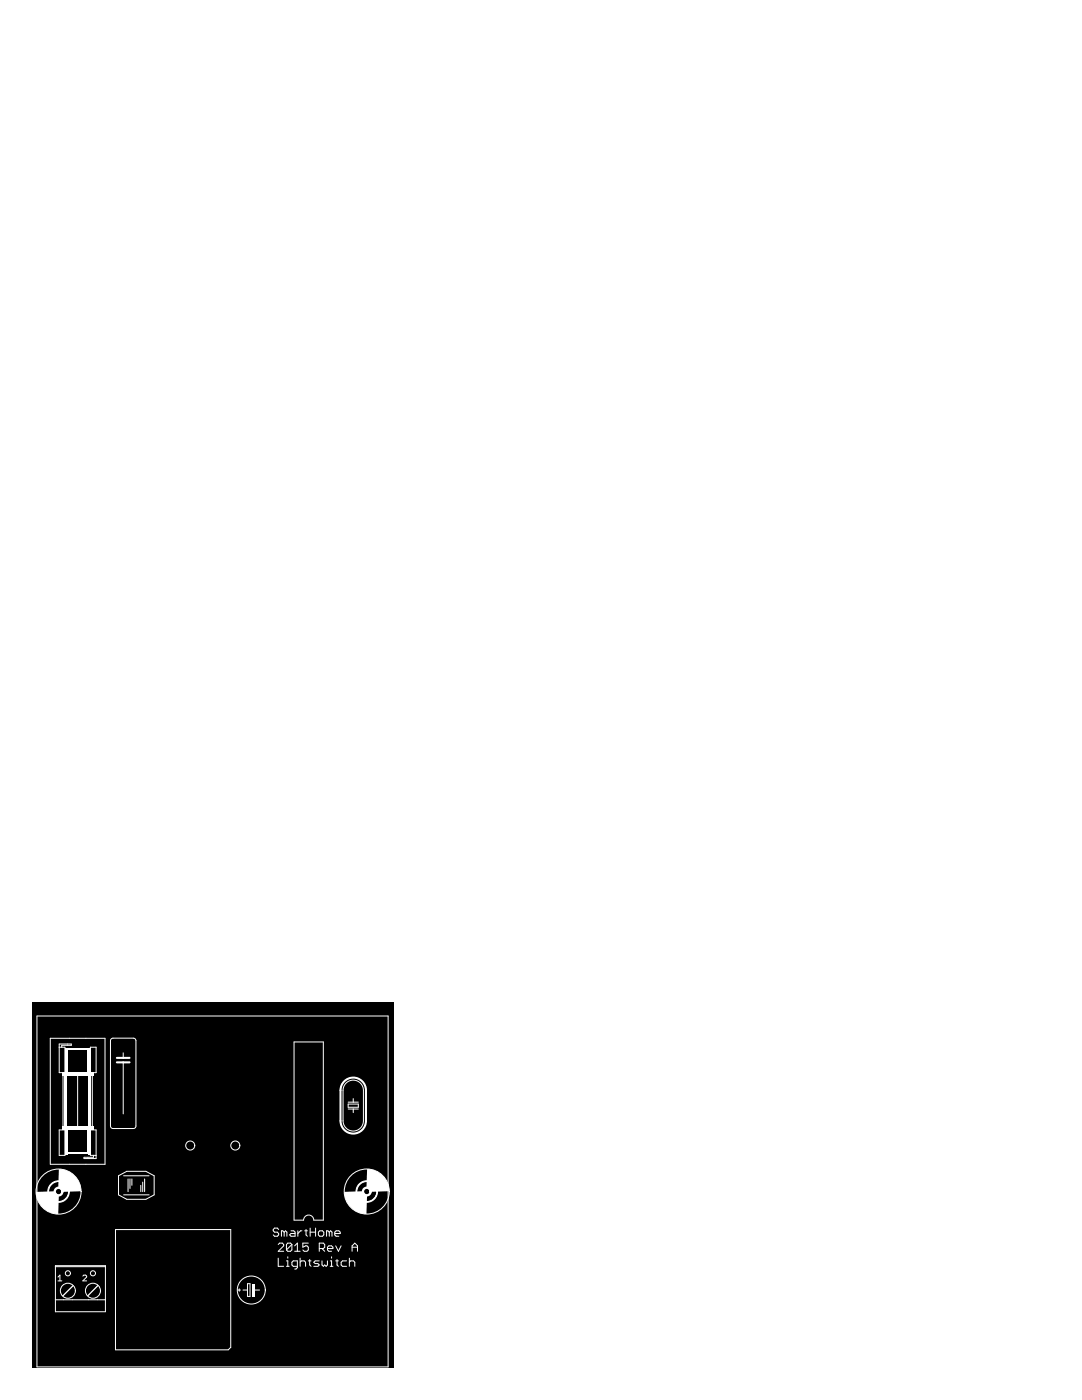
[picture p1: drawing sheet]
<svg xmlns="http://www.w3.org/2000/svg" width="216mm" height="279mm" viewBox="0 0 216 279" stroke-linecap="round" stroke-linejoin="round" font-family="sans-serif">
<path d="M6.4 200h72.1v73h-72.1z" fill="#000"/>
<g fill="none" stroke="#fff" stroke-width=".2">
<path d="M7.4 202.8h70v70h-70zM10 207.2h11v25.2h-11zM11.8 209h1.2v5.1h-1.2v-5.7h2.4v.2h-1.9v.4M12.6 214.7v10.2M15.5 214.6v10.4M18 209h1.2v5.1h-1.2zM18.4 214.7v10.2M58.7 207.9h5.8v35.6h-1.9a1.02 1.02 0 0 0-1-1 1.02 1.02 0 0 0-1 1h-1.9zM11.8 225.5h1.2v5.1h-1.2zM18.7 230.6v.4h-1.9v.2h2.4v-5.7h-1.2v5.1h1.2M23.6 234.7l1.7-.9h3.8l1.7 .9v3.8l-1.7 .8h-3.8l-1.7-.8zM24.7 234.7h5"/>
<path d="M24.7 238.5h5M25.6 235.3v2.5M25.9 235.3v1.9M26.3 235.3v1.3M28.1 236.6v1.2M28.5 235.9v1.9M28.9 235.3v2.5M23 245.4h23v23.5l-.5 .5h-22.5zM55.5 248.4l.3-.3h.5l.3 .3v.2l-1.1 1.1h1.1M55.5 251.1v1.6h1.1M55.6 245.4l-.3-.3h-.5l-.3 .3v.2l.3 .3h.5l.3 .3v.2l-.3 .3h-.5l-.3-.3M56.7 245.9l-.3-.3h-.2v1.1"/>
<path d="M56.7 245.9v.8M56.7 245.9l.3-.3 .2 .3v.8M57.2 252.7h.5M57.2 251.6h.2v1.1M57.4 250.8v.3M58.1 245.6h.5l.3 .3v.8h-.8l-.3-.3 .3-.2h.8M58.2 248.4v1l-.2 .3h-.6l-.2-.3M58.2 248.4l-.2-.3h-.6l-.2 .3v1M58.2 248.4l-1 1M58.8 249.7h1.1M58.8 248.6l.5-.5v1.6M59.3 252.7h-.8l-.3-.3v-.5l.3-.3h.8v1.4l-.2 .3h-.3"/>
<path d="M59.4 245.6v1.1M59.9 251.9l.3-.3h.5l.3 .3v.8M59.9 251.1v1.6M60.2 245.6h-.2l-.6 .6M60.8 245.6h.5M61.1 245.4v1l.2 .3M61.5 248.1h-1.1v.8l.6-.3h.2l.3 .3v.5l-.3 .3h-.5l-.3-.3M61.5 251.6h.6M61.8 251.4v1l.3 .3M61.9 245.9h1.1M61.9 245.1v1.6M63 245.1v1.6"/>
<path d="M63.7 251.6h-.8l-.3 .3 .3 .3h.5l.3 .2-.3 .3h-.8M63.7 249.2h.8l.3-.3v-.5l-.3-.3h-.8v1.6M63.8 245.6h.5l.3 .3v.5l-.3 .3h-.5l-.3-.3v-.5zM64.2 249.2l.6 .5M64.3 251.6v.8l.2 .3 .3-.3 .3 .3 .2-.3v-.8M65.3 249.2h1.1v-.3l-.2-.3h-.6l-.3 .3v.5l.3 .3h.6M65.7 245.9l-.3-.3h-.2v1.1M65.7 245.9v.8M65.7 245.9l.3-.3 .2 .3v.8M65.9 252.7h.5M65.9 251.6h.3v1.1M66.2 250.8v.3"/>
<path d="M66.8 246.2h1.1v-.3l-.3-.3h-.5l-.3 .3v.5l.3 .3h.5M67 248.6l.5 1.1 .6-1.1M67 251.6h.5M67.3 251.4v1l.2 .3M69.2 251.6h-.9l-.2 .3v.5l.2 .3h.9M69.7 251.9l.3-.3h.5l.3 .3v.8M69.7 251.1v1.6M70.3 249.7v-1.1l.5-.5 .5 .5v1.1M70.3 248.9h1"/>
<circle cx="11.7" cy="237.8" r="2"/>
<circle cx="38" cy="228.6" r=".9"/>
<circle cx="46.9" cy="228.6" r=".9"/>
<circle cx="73.2" cy="237.8" r="2"/>
</g>
<g fill="#fff">
<path d="M13.5 229.9h4v.4h-4z"/>
<path d="M13.5 229.4h.1v.9h-.1z"/>
<path d="M17.4 229.4h.1v.9h-.1z"/>
<path d="M17.5 224.9h1.2v.6h-1.2z"/>
<path d="M12.3 224.9h1.2v.6h-1.2z"/>
<path d="M13.5 224.9h4v.6h-4z"/>
<path d="M13.5 209.2h4v.4h-4z"/>
<path d="M17.4 209.2h.1v.9h-.1z"/>
<path d="M13.5 209.2h.1v.9h-.1z"/>
<path d="M12.3 214.1h1.2v.6h-1.2z"/>
<path d="M17.5 214.1h1.2v.6h-1.2z"/>
<path d="M13.5 214.1h4v.6h-4z"/>
<path d="M12.8 214.7h.5v10.2h-.5z"/>
<path d="M17.7 214.7h.5v10.2h-.5z"/>
<path d="M17.4 210.1h.1v4h-.1z"/>
<path d="M13.5 210.1h.1v4h-.1z"/>
<path d="M13.5 225.5h.1v3.9h-.1z"/>
<path d="M17.4 225.5h.1v3.9h-.1z"/>
<path d="M17.5 225.5h.5v4.8h-.5z"/>
<path d="M13 225.5h.5v4.8h-.5z"/>
<path d="M13 209.2h.5v4.9h-.5z"/>
<path d="M17.5 209.2h.5v4.9h-.5z"/>
</g>
<g fill="none" stroke="#fff" stroke-width=".2">
<path d="M47.5 257.5h.5M47.7 257.2v.5M48.5 257.5h.9M49.4 256.2h.5v2.5h-.5zM50.8 257.5h1"/>
<circle cx="50.1" cy="257.5" r="2.79"/>
</g>
<path d="M50.4 256.2h.5v2.5h-.5z" fill="#fff"/>
<path d="M23.3 211.1h2.6M23.3 212h2.6M68.9 215.6a2.54 2.54 0 0 1 2.7-.3 2.54 2.54 0 0 1 1.4 2.3v6.1a2.54 2.54 0 0 1-2.5 2.5 2.54 2.54 0 0 1-2.6-2.5v-6.1a2.54 2.54 0 0 1 1-2z" fill="none" stroke="#fff" stroke-width=".41"/>
<g fill="none" stroke="#fff" stroke-width=".2">
<path d="M22.3 207.3l4.3-.1 .5 .2v.3v17l-.2 .5h-.3h-4h-.3l-.3-.5v-17zM24.6 210.1v1M24.6 212v10.3M69 216.2a2.03 2.03 0 0 1 2.3-.5 2.03 2.03 0 0 1 1.2 1.9v6.1a2.03 2.03 0 0 1-2 2 2.03 2.03 0 0 1-2-2v-6.1v-.5zM69.5 220h2M70.5 219.2v.8M69.5 220.3h2v.7h-2zM69.5 221.3h2M70.5 221.3v.7M11.1 252.6h9.9v9.2h-9.9zM11.1 259.4h9.9M11.1 252.8h9.9"/>
<path d="M11.6 254.9l.4-.4v1.1M11.6 255.6h.7M16.5 254.7l.2-.2h.4l.2 .2v.2l-.8 .7h.8"/>
<circle cx="11.7" cy="237.8" r="4.5"/>
<circle cx="11.7" cy="237.8" r="2.05"/>
<circle cx="11.7" cy="237.8" r="2.15"/>
<circle cx="73.2" cy="237.8" r="4.5"/>
<circle cx="73.2" cy="237.8" r="2.15"/>
<circle cx="73.2" cy="237.8" r="2.05"/>
<circle cx="13.5" cy="257.6" r="1.5"/>
<circle cx="13.5" cy="254.1" r=".51"/>
<circle cx="18.5" cy="257.6" r="1.5"/>
<circle cx="18.5" cy="254.1" r=".51"/>
</g>
<path d="M14.6 256.6l-2 2M19.5 256.6l-2 2" fill="none" stroke="#fff" stroke-width=".25"/>
<path d="M9.1 237.8a2.54 2.54 0 0 0 2.6 2.5M11.7 235.3a2.54 2.54 0 0 1 2.5 2.5M70.6 237.8a2.54 2.54 0 0 0 2.6 2.5M73.2 235.3a2.54 2.54 0 0 1 2.5 2.5" fill="none" stroke="#fff" stroke-width="3.9" stroke-linecap="butt"/>
<g fill="none" stroke="#fff" stroke-width=".46">
<circle cx="11.7" cy="237.8" r=".76"/>
<circle cx="73.2" cy="237.8" r=".76"/>
</g>
</svg>
